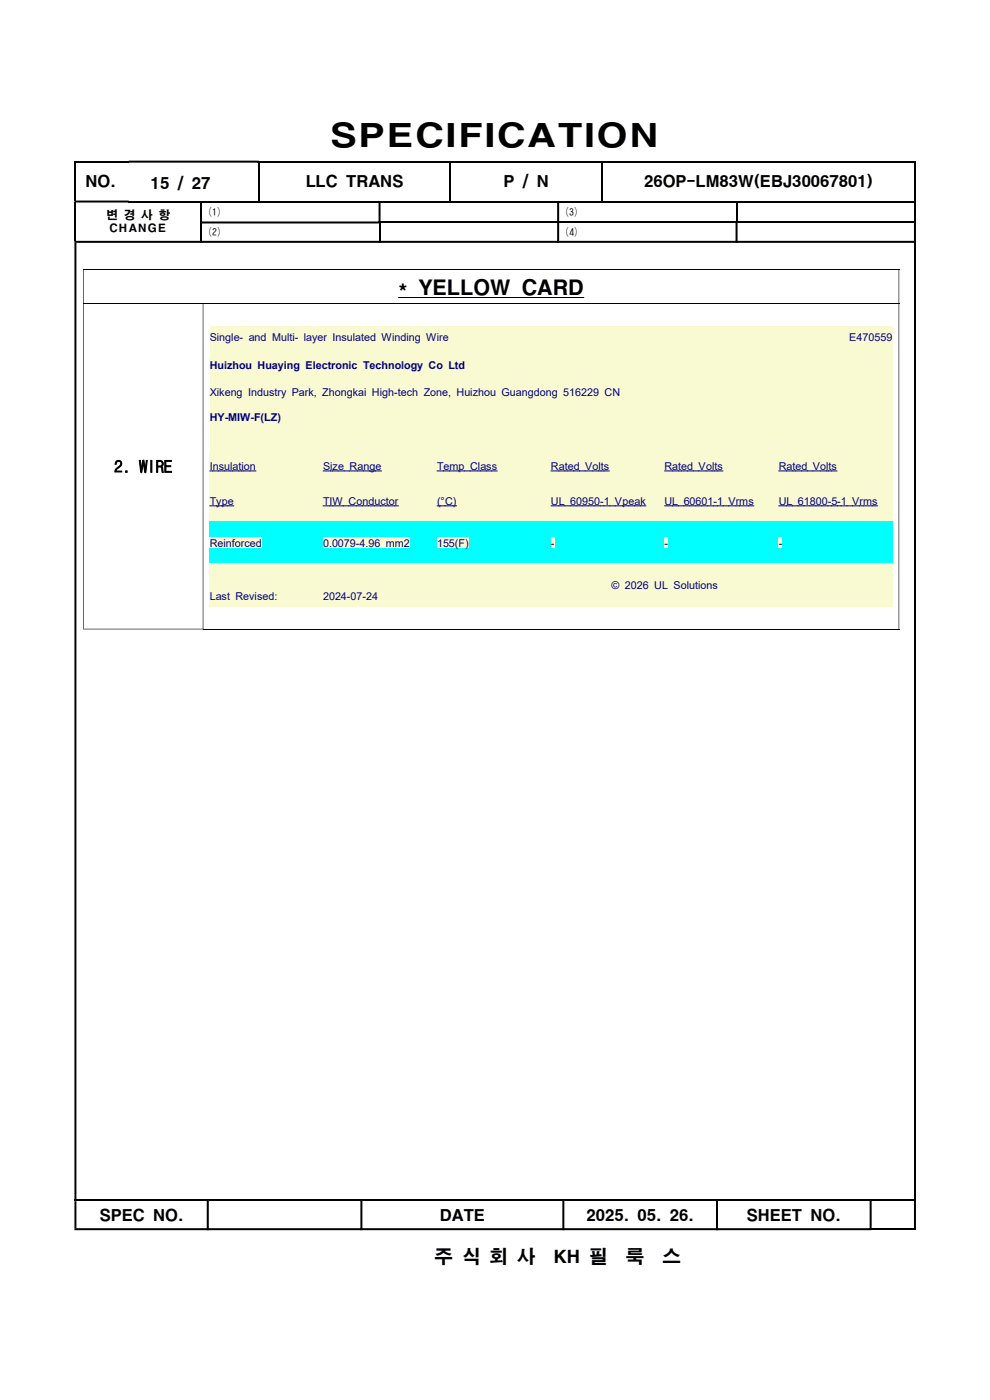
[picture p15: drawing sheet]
<svg xmlns="http://www.w3.org/2000/svg" width="210mm" height="297mm" viewBox="0 0 210 297" stroke-linecap="round" stroke-linejoin="round" font-family="sans-serif">
<defs><g id="words">
<text font-size="7.1" x="70.1" y="31.2">SPECIFICATION</text>
<text font-size="4.6" x="84.5" y="62.5">* YELLOW CARD</text>
<g font-size="3.9">
<text x="92.2" y="267.8">주 식 회 사</text>
<text x="117.4" y="267.8">KH 필</text>
<text x="132.8" y="267.8">룩</text>
<text x="140.5" y="267.8">스</text>
</g>
<g font-size="3.5">
<text x="18.1" y="39.8">NO.</text>
<text x="32" y="40.1">15 / 27</text>
<text x="64.9" y="39.8">LLC TRANS</text>
<text x="106.8" y="39.8">P / N</text>
<text x="136.6" y="39.8">26OP-LM83W(EBJ30067801)</text>
<text x="24.2" y="100.2">2. WIRE</text>
<text x="21.2" y="259">SPEC NO.</text>
<text x="93.3" y="259">DATE</text>
<text x="124.4" y="259">2025. 05. 26.</text>
<text x="158.4" y="259">SHEET NO.</text>
</g>
<g font-size="2.5">
<text x="22.6" y="46.5">변 경 사 항</text>
<text x="44.3" y="45.8">⑴</text>
<text x="120" y="45.8">⑶</text>
<text x="23.2" y="49.3">CHANGE</text>
<text x="44.3" y="50.2">⑵</text>
<text x="120" y="50.2">⑷</text>
</g>
<g font-size="2.3" fill="#000080">
<text x="44.5" y="72.4">Single- and Multi- layer Insulated Winding Wire</text>
<text x="180.2" y="72.4">E470559</text>
<text x="44.5" y="78.2">Huizhou Huaying Electronic Technology Co Ltd</text>
<text x="44.5" y="84.1">Xikeng Industry Park, Zhongkai High-tech Zone, Huizhou Guangdong 516229 CN</text>
<text x="44.5" y="89.4">HY-MIW-F(LZ)</text>
<text x="44.5" y="99.7">Insulation</text>
<text x="68.5" y="99.7">Size Range</text>
<text x="92.7" y="99.7">Temp Class</text>
<text x="116.9" y="99.7">Rated Volts</text>
<text x="141" y="99.7">Rated Volts</text>
<text x="165.2" y="99.7">Rated Volts</text>
<text x="44.5" y="107.1">Type</text>
<text x="68.5" y="107.1">TIW Conductor</text>
<text x="92.7" y="107.1">(°C)</text>
<text x="116.9" y="107.1">UL 60950-1 Vpeak</text>
<text x="141" y="107.1">UL 60601-1 Vrms</text>
<text x="165.2" y="107.1">UL 61800-5-1 Vrms</text>
<text x="44.5" y="116">Reinforced</text>
<text x="68.5" y="116">0.0079-4.96 mm2</text>
<text x="92.7" y="116">155(F)</text>
<text x="116.9" y="116">-</text>
<text x="141" y="116">-</text>
<text x="165.2" y="116">-</text>
<text x="129.7" y="125.1">© 2026 UL Solutions</text>
<text x="44.5" y="127.4">Last Revised:</text>
<text x="68.5" y="127.4">2024-07-24</text>
</g>
</g></defs>
<g fill="none" stroke="#000" stroke-width=".42">
<path d="M15.8 34.3h11.5M16 34.5v8M54.7 34.3h139.6M54.9 34.3v8.5M95.5 34.3v8.5M127.8 34.3v8.5M194.1 34.3v12.9M16 43v8.1M27.3 42.8h167M42.7 42.8v8.5M80.3 47.2h114M80.5 47.2v4.1"/>
<path d="M156.3 42.8v4.4M194.1 51.3v203.3M15.8 254.6h178.5M184.5 260.8h9.8"/>
</g>
<g fill="#000">
<path d="M15.8 42.5h11.5v.5h-11.5zM27.3 34.1h27.6v.4h-27.6z" fill-rule="evenodd"/>
<path d="M15.8 51.1h27.1v.4h-27.1zM80.3 42.8h.4v4.4h-.4z" fill-rule="evenodd"/>
<path d="M42.5 47h38.2v.4h-38.2zM118.2 42.8h.4v4.4h-.4z" fill-rule="evenodd"/>
<path d="M42.5 51.1h38.2v.4h-38.2zM118.2 47.2h.4v4.1h-.4z" fill-rule="evenodd"/>
<path d="M80.3 51.1h38.3v.4h-38.3zM156 47.2h.5v4.1h-.5z" fill-rule="evenodd"/>
<path d="M118.2 51.1h38.3v.4h-38.3zM193.9 47.2h.4v4.1h-.4z" fill-rule="evenodd"/>
<path d="M156 51.1h38.3v.4h-38.3zM15.8 51.5h.4v202.9h-.4z" fill-rule="evenodd"/>
<path d="M15.8 254.8h.4v5.8h-.4zM43.9 254.6h.4v6.2h-.4z" fill-rule="evenodd"/>
<path d="M15.8 260.6h28.5v.4h-28.5zM76.5 254.6h.4v6.2h-.4z" fill-rule="evenodd"/>
<path d="M43.9 260.6h33v.4h-33zM119.3 254.6h.4v6.2h-.4z" fill-rule="evenodd"/>
<path d="M76.5 260.6h43.2v.4h-43.2zM151.9 254.6h.4v6.2h-.4z" fill-rule="evenodd"/>
<path d="M119.3 260.6h33v.4h-33zM184.5 254.6h.4v6.2h-.4z" fill-rule="evenodd"/>
<path d="M151.9 260.6h33v.4h-33zM193.9 254.6h.4v6.2h-.4z" fill-rule="evenodd"/>
</g>
<path d="M84.5 63.1h39.4" fill="none" stroke="#000" stroke-width=".21"/>
<g fill="#fafad2">
<path d="M44.5 69.2h120.7v4.6h-120.7z"/>
<path d="M44.5 70.3h50.7v2.3h-50.7z"/>
<path d="M165.2 69.2h24.1v4.6h-24.1z"/>
<path d="M180.2 70.3h9.1v2.3h-9.1z"/>
<path d="M44.5 73.8h144.8v6.9h-144.8z"/>
<path d="M44.5 76.1h54.2v2.3h-54.2z"/>
<path d="M44.5 80.7h144.8v4.9h-144.8z"/>
<path d="M44.5 82h87.1v2.3h-87.1z"/>
<path d="M44.5 85.6h144.8v5.6h-144.8z"/>
<path d="M44.5 87.3h15.1v2.3h-15.1z"/>
<path d="M44.5 91.2h144.8v4.6h-144.8z"/>
<path d="M116.1 92.4h1.5v2.3h-1.5z"/>
<path d="M44.5 95.8h24v5.9h-24z"/>
<path d="M44.5 97.6h9.8v2.3h-9.8z"/>
</g>
<path d="M44.5 99.9h9.8" fill="none" stroke="#000080" stroke-width=".21"/>
<g fill="#fafad2">
<path d="M68.5 95.8h24.2v5.9h-24.2z"/>
<path d="M68.5 97.6h12.4v2.3h-12.4z"/>
</g>
<path d="M68.5 99.9h12.4" fill="none" stroke="#000080" stroke-width=".21"/>
<g fill="#fafad2">
<path d="M92.7 95.8h24.2v5.9h-24.2z"/>
<path d="M92.7 97.6h12.8v2.3h-12.8z"/>
</g>
<path d="M92.7 99.9h12.8" fill="none" stroke="#000080" stroke-width=".21"/>
<g fill="#fafad2">
<path d="M116.9 95.8h24.1v5.9h-24.1z"/>
<path d="M116.9 97.6h12.3v2.3h-12.3z"/>
</g>
<path d="M116.9 99.9h12.4" fill="none" stroke="#000080" stroke-width=".21"/>
<g fill="#fafad2">
<path d="M141 95.8h24.2v5.9h-24.2z"/>
<path d="M141 97.6h12.3v2.3h-12.3z"/>
</g>
<path d="M141 99.9h12.4" fill="none" stroke="#000080" stroke-width=".21"/>
<g fill="#fafad2">
<path d="M165.2 95.8h24.1v5.9h-24.1z"/>
<path d="M165.2 97.6h12.3v2.3h-12.3z"/>
</g>
<path d="M165.2 99.9h12.4" fill="none" stroke="#000080" stroke-width=".21"/>
<g fill="#fafad2">
<path d="M44.5 101.7h24v8.9h-24z"/>
<path d="M44.5 105h5.1v2.3h-5.1z"/>
</g>
<path d="M44.5 107.3h5.1" fill="none" stroke="#000080" stroke-width=".21"/>
<g fill="#fafad2">
<path d="M68.5 101.7h24.2v8.9h-24.2z"/>
<path d="M68.5 105h16v2.3h-16z"/>
</g>
<path d="M68.5 107.3h16" fill="none" stroke="#000080" stroke-width=".21"/>
<g fill="#fafad2">
<path d="M92.7 101.7h24.2v8.9h-24.2z"/>
<path d="M92.7 105h4.1v2.3h-4.1z"/>
</g>
<path d="M92.7 107.3h4.2" fill="none" stroke="#000080" stroke-width=".21"/>
<g fill="#fafad2">
<path d="M116.9 101.7h24.1v8.9h-24.1z"/>
<path d="M116.9 105h20.1v2.3h-20.1z"/>
</g>
<path d="M116.9 107.3h20.1" fill="none" stroke="#000080" stroke-width=".21"/>
<g fill="#fafad2">
<path d="M141 101.7h24.2v8.9h-24.2z"/>
<path d="M141 105h18.9v2.3h-18.9z"/>
</g>
<path d="M141 107.3h18.9" fill="none" stroke="#000080" stroke-width=".21"/>
<g fill="#fafad2">
<path d="M165.2 101.7h24.1v8.9h-24.1z"/>
<path d="M165.2 105h20.9v2.3h-20.9z"/>
</g>
<path d="M165.2 107.3h21" fill="none" stroke="#000080" stroke-width=".21"/>
<path d="M44.5 110.6h24v8.9h-24z" fill="#0ff"/>
<path d="M44.5 113.9h11v2.3h-11z" fill="#fafad2"/>
<path d="M68.5 110.6h24.2v8.9h-24.2z" fill="#0ff"/>
<path d="M68.5 113.9h18.5v2.3h-18.5z" fill="#fafad2"/>
<path d="M92.7 110.6h24.2v8.9h-24.2z" fill="#0ff"/>
<path d="M92.7 113.9h6.7v2.3h-6.7z" fill="#fafad2"/>
<path d="M116.9 110.6h24.1v8.9h-24.1z" fill="#0ff"/>
<path d="M116.9 113.9h.7v2.3h-.7z" fill="#fafad2"/>
<path d="M141 110.6h24.2v8.9h-24.2z" fill="#0ff"/>
<path d="M141 113.9h.7v2.3h-.7z" fill="#fafad2"/>
<path d="M165.2 110.6h24.1v8.9h-24.1z" fill="#0ff"/>
<g fill="#fafad2">
<path d="M165.2 113.9h.7v2.3h-.7z"/>
<path d="M44.5 119.5h24v4.6h-24z"/>
<path d="M44.5 120.6h1.5v2.3h-1.5z"/>
<path d="M68.5 119.5h24.2v4.6h-24.2z"/>
<path d="M68.5 120.6h1.6v2.3h-1.6z"/>
<path d="M92.7 119.5h96.6v9.3h-96.6z"/>
<path d="M129.7 123h22.6v2.3h-22.6z"/>
<path d="M44.5 124.1h24v4.7h-24z"/>
<path d="M44.5 125.3h14.4v2.3h-14.4z"/>
<path d="M68.5 124.1h24.2v4.7h-24.2z"/>
<path d="M68.5 125.3h11.7v2.3h-11.7z"/>
</g>
<path d="M17.6 57.2h173.2M17.6 64.5h173.2M43.1 133.5h147.7" fill="none" stroke="#000" stroke-width=".21"/>
<g fill="#000">
<path d="M17.6 57.2h.1v7.2h-.1zM190.6 57.2h.2v7.3h-.2z" fill-rule="evenodd"/>
<path d="M17.6 64.5h.1v68.9h-.1zM43 64.5h.1v69h-.1z" fill-rule="evenodd"/>
<path d="M17.6 133.4h25.5v.1h-25.5zM190.6 64.5h.2v69h-.2z" fill-rule="evenodd"/>
</g>
<use href="#words"/>
</svg>
